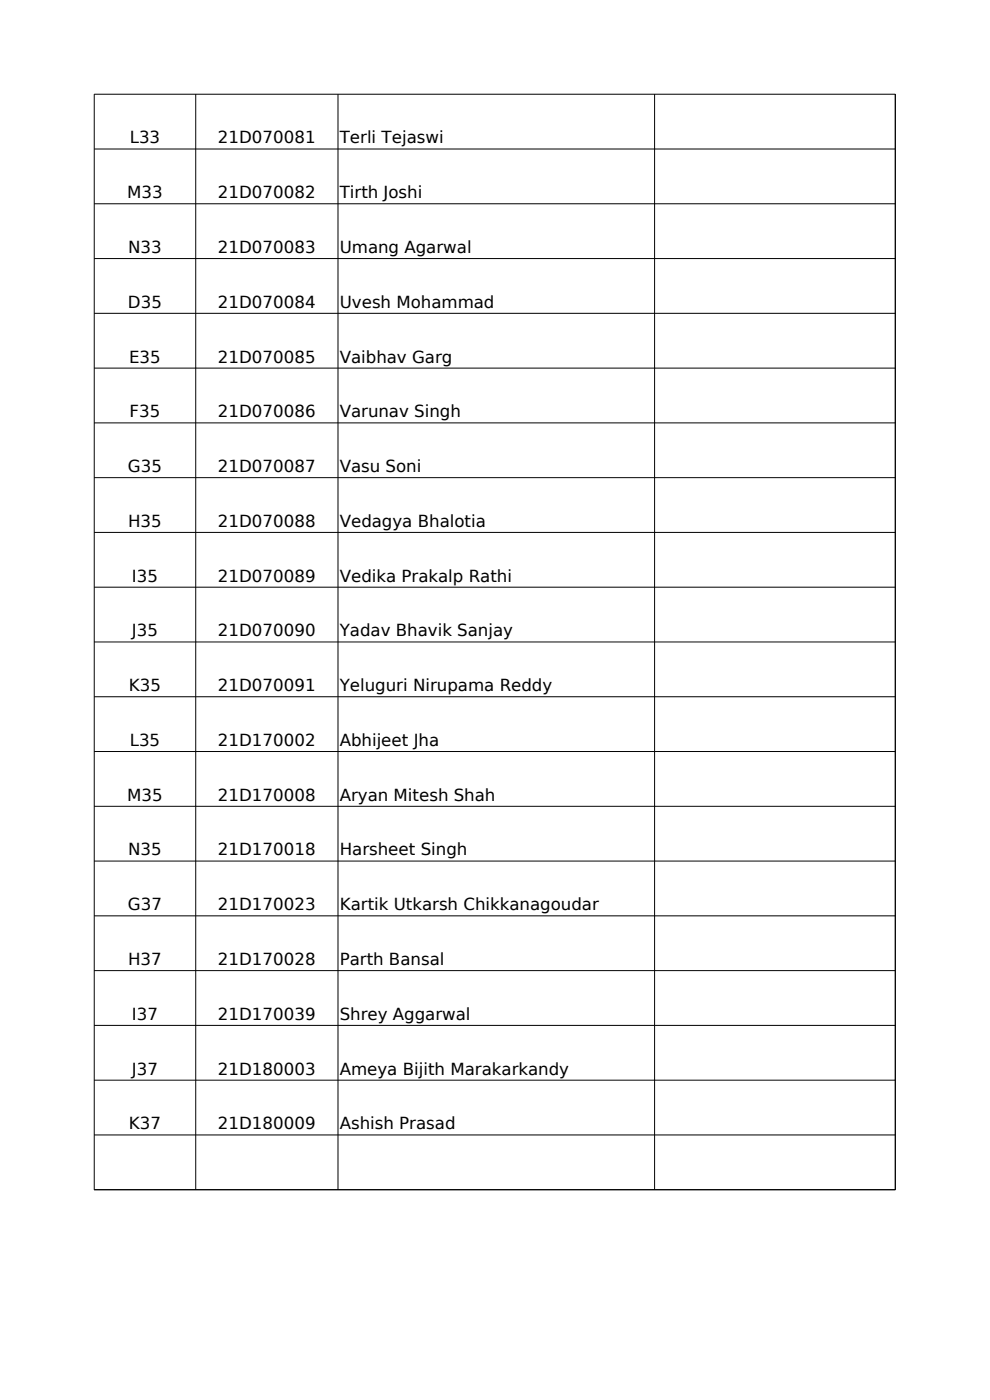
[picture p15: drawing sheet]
<svg xmlns="http://www.w3.org/2000/svg" width="210mm" height="297mm" viewBox="0 0 210 297" stroke-linecap="round" stroke-linejoin="round" font-family="sans-serif">
<defs><g id="words">
<g font-size="3.5">
<text x="27.5" y="30.4">L33</text>
<text x="46.2" y="30.4">21D070081</text>
<text x="72.1" y="30.4">Terli Tejaswi</text>
<text x="27" y="42.1">M33</text>
<text x="46.2" y="42.1">21D070082</text>
<text x="72.1" y="42.1">Tirth Joshi</text>
<text x="27.2" y="53.7">N33</text>
<text x="46.2" y="53.7">21D070083</text>
<text x="72.1" y="53.7">Umang Agarwal</text>
<text x="27.1" y="65.3">D35</text>
<text x="46.2" y="65.3">21D070084</text>
<text x="72.1" y="65.3">Uvesh Mohammad</text>
<text x="27.4" y="76.9">E35</text>
<text x="46.2" y="76.9">21D070085</text>
<text x="72.1" y="76.9">Vaibhav Garg</text>
<text x="27.5" y="88.5">F35</text>
<text x="46.2" y="88.5">21D070086</text>
<text x="72.1" y="88.5">Varunav Singh</text>
<text x="27.1" y="100.2">G35</text>
<text x="46.2" y="100.2">21D070087</text>
<text x="72.1" y="100.2">Vasu Soni</text>
<text x="27.2" y="111.8">H35</text>
<text x="46.2" y="111.8">21D070088</text>
<text x="72.1" y="111.8">Vedagya Bhalotia</text>
<text x="28" y="123.4">I35</text>
<text x="46.2" y="123.4">21D070089</text>
<text x="72.1" y="123.4">Vedika Prakalp Rathi</text>
<text x="28" y="135">J35</text>
<text x="46.2" y="135">21D070090</text>
<text x="72.1" y="135">Yadav Bhavik Sanjay</text>
<text x="27.3" y="146.6">K35</text>
<text x="46.2" y="146.6">21D070091</text>
<text x="72.1" y="146.6">Yeluguri Nirupama Reddy</text>
<text x="27.5" y="158.3">L35</text>
<text x="46.2" y="158.3">21D170002</text>
<text x="72.1" y="158.3">Abhijeet Jha</text>
<text x="27" y="169.9">M35</text>
<text x="46.2" y="169.9">21D170008</text>
<text x="72.1" y="169.9">Aryan Mitesh Shah</text>
<text x="27.2" y="181.5">N35</text>
<text x="46.2" y="181.5">21D170018</text>
<text x="72.1" y="181.5">Harsheet Singh</text>
<text x="27.1" y="193.1">G37</text>
<text x="46.2" y="193.1">21D170023</text>
<text x="72.1" y="193.1">Kartik Utkarsh Chikkanagoudar</text>
<text x="27.2" y="204.7">H37</text>
<text x="46.2" y="204.7">21D170028</text>
<text x="72.1" y="204.7">Parth Bansal</text>
<text x="28" y="216.3">I37</text>
<text x="46.2" y="216.3">21D170039</text>
<text x="72.1" y="216.3">Shrey Aggarwal</text>
<text x="28" y="228">J37</text>
<text x="46.2" y="228">21D180003</text>
<text x="72.1" y="228">Ameya Bijith Marakarkandy</text>
<text x="27.3" y="239.6">K37</text>
<text x="46.2" y="239.6">21D180009</text>
<text x="72.1" y="239.6">Ashish Prasad</text>
</g>
</g></defs>
<g fill="none" stroke="#000" stroke-width=".21">
<path d="M41.5 20v232.4M71.7 20v232.4M138.9 20v232.4M189.9 20v232.4M189.9 20h-169.9v232.4M20 31.6h169.9M20 43.2h169.9M20 54.9h169.9M20 66.5h169.9M20 78.1h169.9M20 89.7h169.9M20 101.3h169.9"/>
<path d="M20 113h169.9M20 124.6h169.9M20 136.2h169.9M20 147.8h169.9M20 159.4h169.9M20 171.1h169.9M20 182.7h169.9M20 194.3h169.9M20 205.9h169.9M20 217.5h169.9M20 229.2h169.9M20 240.8h169.9"/>
<path d="M20 252.4h169.9"/>
</g>
<use href="#words"/>
</svg>
